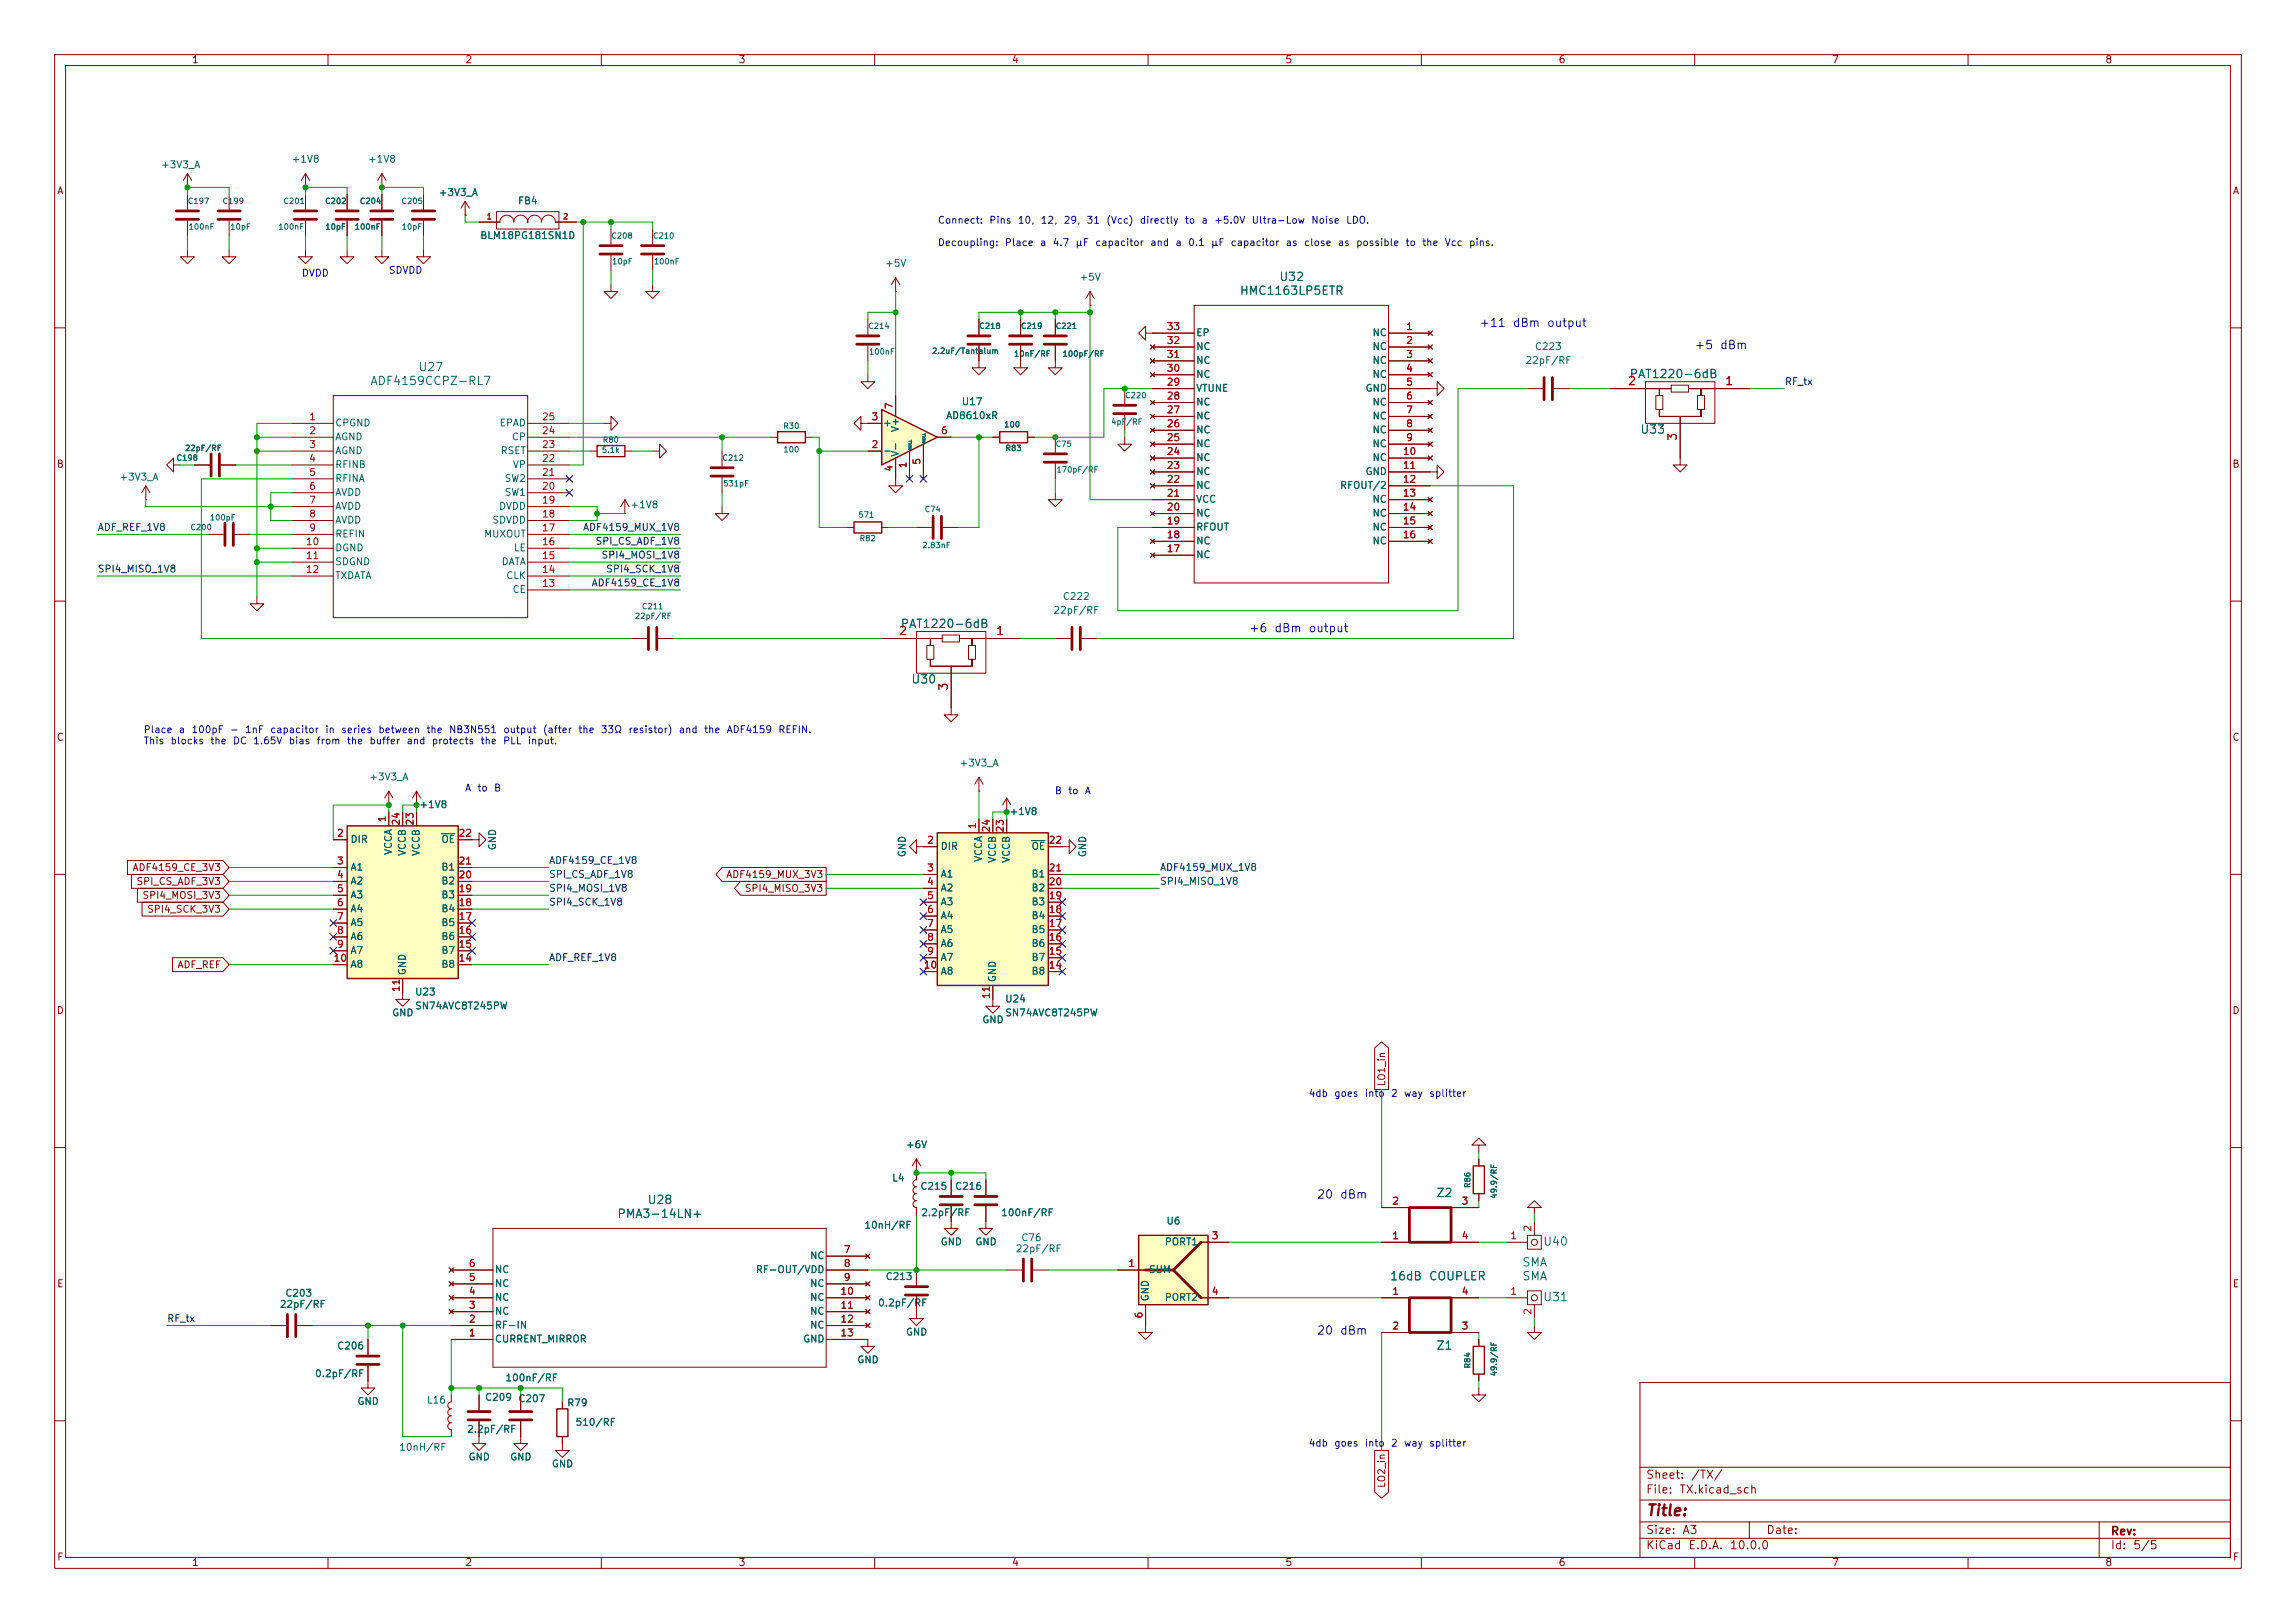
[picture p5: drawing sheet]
<svg xmlns="http://www.w3.org/2000/svg" width="420mm" height="297mm" viewBox="0 0 420 297" stroke-linecap="round" stroke-linejoin="round" font-family="sans-serif">
<defs><g id="words">
<text font-size="2" fill="#840000" x="301" y="277.9">Title:</text>
<g font-size="1.5" fill="#006464">
<text x="233.9" y="51.8">U32</text>
<text x="226.7" y="54.3">HMC1163LP5ETR</text>
<text x="67.6" y="70.8">ADF4159CCPZ-RL7</text>
<text x="76.4" y="68.3">U27</text>
<text x="298" y="69.6">PAT1220-6dB</text>
<text x="299.9" y="79.7">U33</text>
<text x="164.6" y="115.3">PAT1220-6dB</text>
<text x="166.6" y="125.5">U30</text>
<text x="118.3" y="220.7">U28</text>
<text x="262.6" y="219.4">Z2</text>
<text x="112.8" y="223.2">PMA3-14LN+</text>
<text x="278.3" y="232.1">SMA</text>
<text x="282.2" y="228.3">U40</text>
<text x="254.1" y="234.7">16dB</text>
<text x="261.3" y="234.7">COUPLER</text>
<text x="278.3" y="234.7">SMA</text>
<text x="282.2" y="238.5">U31</text>
<text x="262.6" y="247.4">Z1</text>
</g>
<g font-size="1.5" fill="#0000c2">
<text x="270.5" y="60.2">+11</text>
<text x="276.6" y="60.2">dBm</text>
<text x="282.9" y="60.2">output</text>
<text x="309.9" y="64.3">+5</text>
<text x="314.5" y="64.3">dBm</text>
<text x="228.3" y="116.1">+6</text>
<text x="233" y="116.1">dBm</text>
<text x="239.2" y="116.1">output</text>
<text x="240.8" y="219.7">20</text>
<text x="245" y="219.7">dBm</text>
<text x="240.8" y="244.6">20</text>
<text x="245" y="244.6">dBm</text>
</g>
<g font-size="1.5" fill="#a90000">
<text x="297.6" y="70.9">2</text>
<text x="315.4" y="70.9">1</text>
<text x="307.1" y="80.8" transform="rotate(-90 307.1 80.8)">3</text>
<text x="164.3" y="116.6">2</text>
<text x="182.1" y="116.6">1</text>
<text x="173.7" y="126.5" transform="rotate(-90 173.7 126.5)">3</text>
</g>
<g font-size="1.5" fill="#840000">
<text x="301" y="273.7">File:</text>
<text x="301" y="271">Sheet:</text>
<text x="307.1" y="273.7">TX.kicad_sch</text>
<text x="309.2" y="271">/TX/</text>
<text x="301" y="281.1">Size:</text>
<text x="307.6" y="281.1">A3</text>
<text x="323" y="281.1">Date:</text>
<text x="386" y="281.3">Rev:</text>
<text x="301" y="283.9">KiCad</text>
<text x="308.7" y="283.9">E.D.A.</text>
<text x="316.3" y="283.9">10.0.0</text>
<text x="386" y="283.9">Id:</text>
<text x="390.1" y="283.9">5/5</text>
</g>
<g font-size="1.3" fill="#840000">
<text x="35" y="11.9">1</text>
<text x="85" y="11.9">2</text>
<text x="135" y="11.9">3</text>
<text x="185" y="11.9">4</text>
<text x="235" y="11.9">5</text>
<text x="285" y="11.9">6</text>
<text x="335" y="11.9">7</text>
<text x="385" y="11.9">8</text>
<text x="10.3" y="35.9">A</text>
<text x="408.3" y="35.9">A</text>
<text x="10.3" y="85.9">B</text>
<text x="408.2" y="85.9">B</text>
<text x="10.3" y="135.9">C</text>
<text x="408.2" y="135.9">C</text>
<text x="24.1" y="159.7">ADF4159_CE_3V3</text>
<text x="132.7" y="161">ADF4159_MUX_3V3</text>
<text x="24.9" y="162.2">SPI_CS_ADF_3V3</text>
<text x="25.9" y="164.8">SPI4_MOSI_3V3</text>
<text x="26.8" y="167.3">SPI4_SCK_3V3</text>
<text x="136.1" y="163.5">SPI4_MISO_3V3</text>
<text x="32.4" y="177.5">ADF_REF</text>
<text x="10.3" y="185.9">D</text>
<text x="408.2" y="185.9">D</text>
<text x="253.7" y="198.9" transform="rotate(-90 253.7 198.9)">LO1_in</text>
<text x="10.3" y="235.9">E</text>
<text x="408.3" y="235.9">E</text>
<text x="253.7" y="272.4" transform="rotate(-90 253.7 272.4)">LO2_in</text>
<text x="10.3" y="285.9">F</text>
<text x="35" y="286.9">1</text>
<text x="85" y="286.9">2</text>
<text x="135" y="286.9">3</text>
<text x="185" y="286.9">4</text>
<text x="235" y="286.9">5</text>
<text x="285" y="286.9">6</text>
<text x="335" y="286.9">7</text>
<text x="385" y="286.9">8</text>
<text x="408.3" y="285.9">F</text>
</g>
<g font-size="1.3" fill="#006464">
<text x="29.4" y="31.1">+3V3_A</text>
<text x="53.2" y="30.1">+1V8</text>
<text x="67.2" y="30.1">+1V8</text>
<text x="80.2" y="36.2">+3V3_A</text>
<text x="94.6" y="37.7">FB4</text>
<text x="87.7" y="44">BLM18PG181SN1D</text>
<text x="161.8" y="49.1">+5V</text>
<text x="197.4" y="51.7">+5V</text>
<text x="218.7" y="64.4">NC</text>
<text x="218.7" y="61.8">EP</text>
<text x="250.9" y="61.8">NC</text>
<text x="250.9" y="64.4">NC</text>
<text x="280.7" y="64.4">C223</text>
<text x="218.7" y="72">VTUNE</text>
<text x="218.7" y="69.4">NC</text>
<text x="218.7" y="66.9">NC</text>
<text x="249.7" y="72">GND</text>
<text x="250.9" y="66.9">NC</text>
<text x="250.9" y="69.4">NC</text>
<text x="278.9" y="66.9">22pF/RF</text>
<text x="173" y="77">AD8610xR</text>
<text x="175.8" y="74.5">U17</text>
<text x="218.7" y="77.1">NC</text>
<text x="218.7" y="74.5">NC</text>
<text x="250.9" y="74.5">NC</text>
<text x="250.9" y="77.1">NC</text>
<text x="61.2" y="78.3">CPGND</text>
<text x="61.2" y="80.9">AGND</text>
<text x="61.2" y="83.4">AGND</text>
<text x="91.3" y="78.3">EPAD</text>
<text x="91.5" y="83.4">RSET</text>
<text x="93.5" y="80.9">CP</text>
<text x="161.4" y="83.4">-</text>
<text x="161.4" y="78.3">+</text>
<text x="164.7" y="83.7" transform="rotate(-90 164.7 83.7)">V-</text>
<text x="164.7" y="79.2" transform="rotate(-90 164.7 79.2)">V+</text>
<text x="218.7" y="82.1">NC</text>
<text x="218.7" y="79.6">NC</text>
<text x="250.9" y="79.6">NC</text>
<text x="250.9" y="82.1">NC</text>
<text x="21.7" y="88.2">+3V3_A</text>
<text x="61.2" y="86">RFINB</text>
<text x="61.2" y="88.5">RFINA</text>
<text x="92.2" y="88.5">SW2</text>
<text x="93.7" y="86">VP</text>
<text x="218.7" y="89.8">NC</text>
<text x="218.7" y="87.2">NC</text>
<text x="218.7" y="84.7">NC</text>
<text x="245" y="89.8">RFOUT/2</text>
<text x="249.7" y="87.2">GND</text>
<text x="250.9" y="84.7">NC</text>
<text x="61.2" y="91">AVDD</text>
<text x="61.2" y="93.6">AVDD</text>
<text x="91.2" y="93.6">DVDD</text>
<text x="92.2" y="91">SW1</text>
<text x="115.2" y="93.3">+1V8</text>
<text x="218.7" y="94.8">NC</text>
<text x="218.7" y="92.3">VCC</text>
<text x="250.9" y="92.3">NC</text>
<text x="250.9" y="94.8">NC</text>
<text x="61.2" y="96.1">AVDD</text>
<text x="61.2" y="98.7">REFIN</text>
<text x="61.2" y="101.2">DGND</text>
<text x="88.4" y="98.7">MUXOUT</text>
<text x="90" y="96.1">SDVDD</text>
<text x="93.9" y="101.2">LE</text>
<text x="218.7" y="99.9">NC</text>
<text x="218.7" y="97.4">RFOUT</text>
<text x="250.9" y="97.4">NC</text>
<text x="250.9" y="99.9">NC</text>
<text x="61.2" y="103.7">SDGND</text>
<text x="61.2" y="106.3">TXDATA</text>
<text x="91.6" y="103.7">DATA</text>
<text x="92.5" y="106.3">CLK</text>
<text x="218.7" y="102.5">NC</text>
<text x="93.6" y="108.8">CE</text>
<text x="192.6" y="112.6">22pF/RF</text>
<text x="194.3" y="110.1">C222</text>
<text x="67.5" y="143.1">+3V3_A</text>
<text x="175.4" y="140.6">+3V3_A</text>
<text x="76.6" y="148.2">+1V8</text>
<text x="184.6" y="149.5">+1V8</text>
<text x="64" y="154.5">DIR</text>
<text x="80.6" y="154.5">OE</text>
<text x="91" y="155.7" transform="rotate(-90 91 155.7)">GND</text>
<text x="172" y="155.8">DIR</text>
<text x="188.6" y="155.8">OE</text>
<text x="64" y="159.6">A1</text>
<text x="72" y="156.6" transform="rotate(-90 72 156.6)">VCCA</text>
<text x="74.5" y="156.7" transform="rotate(-90 74.5 156.7)">VCCB</text>
<text x="77.1" y="156.7" transform="rotate(-90 77.1 156.7)">VCCB</text>
<text x="80.6" y="159.6">B1</text>
<text x="166" y="157" transform="rotate(-90 166 157)">GND</text>
<text x="172" y="160.9">A1</text>
<text x="179.9" y="157.8" transform="rotate(-90 179.9 157.8)">VCCA</text>
<text x="182.5" y="158" transform="rotate(-90 182.5 158)">VCCB</text>
<text x="185" y="158" transform="rotate(-90 185 158)">VCCB</text>
<text x="188.6" y="160.9">B1</text>
<text x="199" y="157" transform="rotate(-90 199 157)">GND</text>
<text x="64" y="162.2">A2</text>
<text x="64" y="164.7">A3</text>
<text x="64" y="167.2">A4</text>
<text x="80.6" y="167.2">B4</text>
<text x="80.6" y="164.7">B3</text>
<text x="80.6" y="162.2">B2</text>
<text x="172" y="163.4">A2</text>
<text x="172" y="166">A3</text>
<text x="188.6" y="166">B3</text>
<text x="188.6" y="163.4">B2</text>
<text x="64" y="169.8">A5</text>
<text x="64" y="172.3">A6</text>
<text x="80.6" y="172.3">B6</text>
<text x="80.6" y="169.8">B5</text>
<text x="172" y="168.5">A4</text>
<text x="172" y="171">A5</text>
<text x="172" y="173.6">A6</text>
<text x="188.6" y="173.6">B6</text>
<text x="188.6" y="171">B5</text>
<text x="188.6" y="168.5">B4</text>
<text x="64" y="174.9">A7</text>
<text x="64" y="177.4">A8</text>
<text x="74.5" y="178.6" transform="rotate(-90 74.5 178.6)">GND</text>
<text x="80.6" y="177.4">B8</text>
<text x="80.6" y="174.9">B7</text>
<text x="172" y="176.1">A7</text>
<text x="172" y="178.7">A8</text>
<text x="182.5" y="179.8" transform="rotate(-90 182.5 179.8)">GND</text>
<text x="188.6" y="178.7">B8</text>
<text x="188.6" y="176.1">B7</text>
<text x="75.8" y="182.5">U23</text>
<text x="75.8" y="185">SN74AVC8T245PW</text>
<text x="183.8" y="183.7">U24</text>
<text x="71.6" y="186.3">GND</text>
<text x="179.6" y="187.6">GND</text>
<text x="183.8" y="186.3">SN74AVC8T245PW</text>
<text x="165.6" y="210.4">+6V</text>
<text x="163.1" y="216.5">L4</text>
<text x="168.2" y="218">C215</text>
<text x="174.6" y="218">C216</text>
<text x="158" y="225.1">10nH/RF</text>
<text x="168.4" y="222.9">2.2pF/RF</text>
<text x="183" y="222.9">100nF/RF</text>
<text x="186.7" y="227.4">C76</text>
<text x="213.3" y="224.4">U6</text>
<text x="90.4" y="233.3">NC</text>
<text x="138.2" y="233.3">RF-OUT/VDD</text>
<text x="148.1" y="230.7">NC</text>
<text x="172" y="228.2">GND</text>
<text x="178.3" y="228.2">GND</text>
<text x="185.7" y="229.5">22pF/RF</text>
<text x="210.1" y="233.3">SUM</text>
<text x="213" y="228.2">PORT1</text>
<text x="51.1" y="239.6">22pF/RF</text>
<text x="52.1" y="237.6">C203</text>
<text x="90.4" y="238.4">NC</text>
<text x="90.4" y="235.8">NC</text>
<text x="148.1" y="235.8">NC</text>
<text x="148.1" y="238.4">NC</text>
<text x="160.5" y="239.4">0.2pF/RF</text>
<text x="161.9" y="234.5">C213</text>
<text x="210.4" y="238.3" transform="rotate(-90 210.4 238.3)">GND</text>
<text x="213" y="238.4">PORT2</text>
<text x="90.4" y="246">CURRENT_MIRROR</text>
<text x="90.4" y="243.4">RF-IN</text>
<text x="90.4" y="240.9">NC</text>
<text x="146.8" y="246">GND</text>
<text x="148.1" y="240.9">NC</text>
<text x="148.1" y="243.4">NC</text>
<text x="165.6" y="244.7">GND</text>
<text x="61.6" y="247.2">C206</text>
<text x="156.7" y="249.8">GND</text>
<text x="57.5" y="252.3">0.2pF/RF</text>
<text x="65.3" y="257.4">GND</text>
<text x="78" y="257.1">L16</text>
<text x="88.6" y="256.6">C209</text>
<text x="92.3" y="253.1">100nF/RF</text>
<text x="94.7" y="256.9">C207</text>
<text x="103.6" y="257.7">R79</text>
<text x="85.3" y="262.5">2.2pF/RF</text>
<text x="105.2" y="261.2">510/RF</text>
<text x="72.9" y="265.8">10nH/RF</text>
<text x="85.6" y="267.6">GND</text>
<text x="93.2" y="267.6">GND</text>
<text x="100.8" y="268.8">GND</text>
</g>
<g font-size="1.3" fill="#0000c2">
<text x="171.4" y="41.2">Connect:</text>
<text x="180.8" y="41.2">Pins</text>
<text x="186.1" y="41.2">10,</text>
<text x="190.3" y="41.2">12,</text>
<text x="194.5" y="41.2">29,</text>
<text x="198.7" y="41.2">31</text>
<text x="202.2" y="41.2">(Vcc)</text>
<text x="208.4" y="41.2">directly</text>
<text x="216.6" y="41.2">to</text>
<text x="219.7" y="41.2">a</text>
<text x="222" y="41.2">+5.0V</text>
<text x="228.8" y="41.2">Ultra-Low</text>
<text x="239.7" y="41.2">Noise</text>
<text x="246.1" y="41.2">LDO.</text>
<text x="171.4" y="45.3">Decoupling:</text>
<text x="183.7" y="45.3">Place</text>
<text x="190.1" y="45.3">a</text>
<text x="192.4" y="45.3">4.7</text>
<text x="196.6" y="45.3">µF</text>
<text x="200.2" y="45.3">capacitor</text>
<text x="210.3" y="45.3">and</text>
<text x="214.9" y="45.3">a</text>
<text x="217.2" y="45.3">0.1</text>
<text x="221.4" y="45.3">µF</text>
<text x="225" y="45.3">capacitor</text>
<text x="235.1" y="45.3">as</text>
<text x="238.4" y="45.3">close</text>
<text x="244.6" y="45.3">as</text>
<text x="248" y="45.3">possible</text>
<text x="257" y="45.3">to</text>
<text x="260" y="45.3">the</text>
<text x="264.2" y="45.3">Vcc</text>
<text x="268.6" y="45.3">pins.</text>
<text x="55.1" y="50.9">DVDD</text>
<text x="71" y="50.4">SDVDD</text>
<text x="26.2" y="134.5">Place</text>
<text x="26.2" y="136.5">This</text>
<text x="31.1" y="136.5">blocks</text>
<text x="32.6" y="134.5">a</text>
<text x="34.9" y="134.5">100pF</text>
<text x="38.4" y="136.5">the</text>
<text x="42" y="134.5">-</text>
<text x="42.5" y="136.5">DC</text>
<text x="44.7" y="134.5">1nF</text>
<text x="46.2" y="136.5">1.65V</text>
<text x="49.3" y="134.5">capacitor</text>
<text x="52.7" y="136.5">bias</text>
<text x="57.8" y="136.5">from</text>
<text x="59.4" y="134.5">in</text>
<text x="62.3" y="134.5">series</text>
<text x="63.3" y="136.5">the</text>
<text x="67.5" y="136.5">buffer</text>
<text x="69.1" y="134.5">between</text>
<text x="74.3" y="136.5">and</text>
<text x="77.9" y="134.5">the</text>
<text x="78.9" y="136.5">protects</text>
<text x="82" y="134.5">NB3N551</text>
<text x="87.8" y="136.5">the</text>
<text x="91.9" y="136.5">PLL</text>
<text x="92" y="134.5">output</text>
<text x="96.4" y="136.5">input.</text>
<text x="99.2" y="134.5">(after</text>
<text x="105.7" y="134.5">the</text>
<text x="109.8" y="134.5">33Ω</text>
<text x="114.8" y="134.5">resistor)</text>
<text x="124.1" y="134.5">and</text>
<text x="128.7" y="134.5">the</text>
<text x="132.8" y="134.5">ADF4159</text>
<text x="142.3" y="134.5">REFIN.</text>
<text x="85" y="145.1">A</text>
<text x="87.2" y="145.1">to</text>
<text x="90.3" y="145.1">B</text>
<text x="192.8" y="145.6">B</text>
<text x="195.3" y="145.6">to</text>
<text x="198.3" y="145.6">A</text>
<text x="239.3" y="201">4db</text>
<text x="243.9" y="201">goes</text>
<text x="249.5" y="201">into</text>
<text x="254.3" y="201">2</text>
<text x="256.7" y="201">way</text>
<text x="261.3" y="201">splitter</text>
<text x="239.3" y="265">4db</text>
<text x="243.9" y="265">goes</text>
<text x="249.5" y="265">into</text>
<text x="254.3" y="265">2</text>
<text x="256.7" y="265">way</text>
<text x="261.3" y="265">splitter</text>
</g>
<g font-size="1.3" fill="#a90000">
<text x="213.3" y="65.8">31</text>
<text x="213.3" y="63.2">32</text>
<text x="213.3" y="60.7">33</text>
<text x="257.1" y="60.7">1</text>
<text x="257.1" y="63.2">2</text>
<text x="257.1" y="65.8">3</text>
<text x="213.3" y="70.9">29</text>
<text x="213.3" y="68.3">30</text>
<text x="257.1" y="68.3">4</text>
<text x="257.1" y="70.9">5</text>
<text x="56.4" y="77.2">1</text>
<text x="99" y="77.2">25</text>
<text x="159.3" y="77.2">3</text>
<text x="163.6" y="75" transform="rotate(-90 163.6 75)">7</text>
<text x="213.3" y="75.9">27</text>
<text x="213.3" y="73.4">28</text>
<text x="257.1" y="73.4">6</text>
<text x="257.1" y="75.9">7</text>
<text x="56.4" y="79.8">2</text>
<text x="56.4" y="82.3">3</text>
<text x="99" y="82.3">23</text>
<text x="99" y="79.8">24</text>
<text x="159.3" y="82.3">2</text>
<text x="172" y="79.8">6</text>
<text x="213.3" y="83.6">24</text>
<text x="213.3" y="81">25</text>
<text x="213.3" y="78.5">26</text>
<text x="256.5" y="83.6">10</text>
<text x="257.1" y="78.5">8</text>
<text x="257.1" y="81">9</text>
<text x="56.4" y="84.8">4</text>
<text x="56.4" y="87.4">5</text>
<text x="56.4" y="89.9">6</text>
<text x="99" y="89.9">20</text>
<text x="99" y="87.4">21</text>
<text x="99" y="84.8">22</text>
<text x="163.6" y="86.4" transform="rotate(-90 163.6 86.4)">4</text>
<text x="166.1" y="85.8" transform="rotate(-90 166.1 85.8)">1</text>
<text x="168.7" y="85.2" transform="rotate(-90 168.7 85.2)">5</text>
<text x="213.3" y="88.6">22</text>
<text x="213.3" y="86.1">23</text>
<text x="256.5" y="86.1">11</text>
<text x="256.5" y="88.6">12</text>
<text x="56.4" y="92.5">7</text>
<text x="56.4" y="95">8</text>
<text x="99" y="95">18</text>
<text x="99" y="92.5">19</text>
<text x="213.3" y="93.7">20</text>
<text x="213.3" y="91.2">21</text>
<text x="256.5" y="91.2">13</text>
<text x="256.5" y="93.7">14</text>
<text x="55.8" y="100.1">10</text>
<text x="56.4" y="97.5">9</text>
<text x="99" y="100.1">16</text>
<text x="99" y="97.5">17</text>
<text x="213.3" y="101.3">17</text>
<text x="213.3" y="98.8">18</text>
<text x="213.3" y="96.3">19</text>
<text x="256.5" y="96.3">15</text>
<text x="256.5" y="98.8">16</text>
<text x="55.8" y="102.6">11</text>
<text x="55.8" y="105.2">12</text>
<text x="99" y="107.7">13</text>
<text x="99" y="105.2">14</text>
<text x="99" y="102.6">15</text>
<text x="61.5" y="153.4">2</text>
<text x="70.9" y="150.6" transform="rotate(-90 70.9 150.6)">1</text>
<text x="73.4" y="151.2" transform="rotate(-90 73.4 151.2)">24</text>
<text x="75.9" y="151.2" transform="rotate(-90 75.9 151.2)">23</text>
<text x="83.8" y="153.4">22</text>
<text x="169.5" y="154.7">2</text>
<text x="178.8" y="151.8" transform="rotate(-90 178.8 151.8)">1</text>
<text x="181.4" y="152.4" transform="rotate(-90 181.4 152.4)">24</text>
<text x="183.9" y="152.4" transform="rotate(-90 183.9 152.4)">23</text>
<text x="191.7" y="154.7">22</text>
<text x="61.5" y="158.5">3</text>
<text x="61.5" y="161">4</text>
<text x="83.8" y="161">20</text>
<text x="83.8" y="158.5">21</text>
<text x="169.5" y="159.8">3</text>
<text x="191.7" y="159.8">21</text>
<text x="61.5" y="163.6">5</text>
<text x="61.5" y="166.1">6</text>
<text x="83.8" y="166.1">18</text>
<text x="83.8" y="163.6">19</text>
<text x="169.5" y="162.3">4</text>
<text x="169.5" y="164.8">5</text>
<text x="169.5" y="167.4">6</text>
<text x="191.7" y="167.4">18</text>
<text x="191.7" y="164.8">19</text>
<text x="191.7" y="162.3">20</text>
<text x="61.5" y="168.7">7</text>
<text x="61.5" y="171.2">8</text>
<text x="61.5" y="173.7">9</text>
<text x="83.8" y="173.7">15</text>
<text x="83.8" y="171.2">16</text>
<text x="83.8" y="168.7">17</text>
<text x="169.5" y="169.9">7</text>
<text x="169.5" y="172.5">8</text>
<text x="191.7" y="172.5">16</text>
<text x="191.7" y="169.9">17</text>
<text x="60.9" y="176.3">10</text>
<text x="83.8" y="176.3">14</text>
<text x="168.9" y="177.5">10</text>
<text x="169.5" y="175">9</text>
<text x="191.7" y="177.5">14</text>
<text x="191.7" y="175">15</text>
<text x="73.4" y="181.7" transform="rotate(-90 73.4 181.7)">11</text>
<text x="181.4" y="182.9" transform="rotate(-90 181.4 182.9)">11</text>
<text x="254.6" y="220.7">2</text>
<text x="267.3" y="220.7">3</text>
<text x="221.5" y="227.1">3</text>
<text x="254.6" y="227.1">1</text>
<text x="267.3" y="227.1">4</text>
<text x="276.2" y="227.1">1</text>
<text x="280.4" y="225.5" transform="rotate(-90 280.4 225.5)">2</text>
<text x="85.7" y="232.2">6</text>
<text x="154.2" y="229.6">7</text>
<text x="154.2" y="232.2">8</text>
<text x="206.3" y="232.2">1</text>
<text x="85.7" y="239.8">3</text>
<text x="85.7" y="237.2">4</text>
<text x="85.7" y="234.7">5</text>
<text x="153.6" y="237.2">10</text>
<text x="153.6" y="239.8">11</text>
<text x="154.2" y="234.7">9</text>
<text x="221.5" y="237.2">4</text>
<text x="254.6" y="237.2">1</text>
<text x="267.3" y="237.2">4</text>
<text x="276.2" y="237.2">1</text>
<text x="85.7" y="244.9">1</text>
<text x="85.7" y="242.3">2</text>
<text x="153.6" y="242.3">12</text>
<text x="153.6" y="244.9">13</text>
<text x="209.3" y="241.4" transform="rotate(-90 209.3 241.4)">6</text>
<text x="254.6" y="243.6">2</text>
<text x="267.3" y="243.6">3</text>
<text x="280.4" y="240.7" transform="rotate(-90 280.4 240.7)">2</text>
</g>
<g font-size="1.3" fill="#0f0f0f">
<text x="326.4" y="70.8">RF_tx</text>
<text x="17.8" y="97.4">ADF_REF_1V8</text>
<text x="106.5" y="97.4">ADF4159_MUX_1V8</text>
<text x="108.8" y="100">SPI_CS_ADF_1V8</text>
<text x="17.8" y="105.1">SPI4_MISO_1V8</text>
<text x="108.1" y="107.6">ADF4159_CE_1V8</text>
<text x="109.9" y="102.5">SPI4_MOSI_1V8</text>
<text x="110.8" y="105.1">SPI4_SCK_1V8</text>
<text x="100.3" y="158.4">ADF4159_CE_1V8</text>
<text x="100.3" y="160.9">SPI_CS_ADF_1V8</text>
<text x="212.1" y="159.7">ADF4159_MUX_1V8</text>
<text x="100.3" y="163.5">SPI4_MOSI_1V8</text>
<text x="100.3" y="166">SPI4_SCK_1V8</text>
<text x="212.1" y="162.2">SPI4_MISO_1V8</text>
<text x="100.3" y="176.2">ADF_REF_1V8</text>
<text x="30.5" y="242.2">RF_tx</text>
</g>
<g font-size="1" fill="#006464">
<text x="34.3" y="37.6">C197</text>
<text x="40.6" y="37.6">C199</text>
<text x="51.7" y="37.6">C201</text>
<text x="59.4" y="37.6">C202</text>
<text x="65.7" y="37.6">C204</text>
<text x="73.3" y="37.6">C205</text>
<text x="34.4" y="42.3">100nF</text>
<text x="42" y="42.3">10pF</text>
<text x="50.8" y="42.3">100nF</text>
<text x="59.4" y="42.3">10pF</text>
<text x="64.8" y="42.3">100nF</text>
<text x="73.4" y="42.3">10pF</text>
<text x="111.7" y="43.9">C208</text>
<text x="119.3" y="43.9">C210</text>
<text x="111.9" y="48.6">10pF</text>
<text x="119.5" y="48.6">100nF</text>
<text x="158.7" y="60.4">C214</text>
<text x="158.9" y="65.1">100nF</text>
<text x="170.4" y="65">2.2uF/Tantalum</text>
<text x="179" y="60.4">C218</text>
<text x="185.4" y="65.5">10nF/RF</text>
<text x="186.7" y="60.4">C219</text>
<text x="193" y="60.4">C221</text>
<text x="194.3" y="65.5">100pF/RF</text>
<text x="203.2" y="78">4pF/RF</text>
<text x="205.7" y="73.1">C220</text>
<text x="33.7" y="82.8">22pF/RF</text>
<text x="110" y="83.1">5.1k</text>
<text x="110.2" y="81.3">R80</text>
<text x="143.2" y="78.7">R30</text>
<text x="143.2" y="83">100</text>
<text x="183.6" y="78.5">100</text>
<text x="183.8" y="82.8">R83</text>
<text x="193" y="82">C75</text>
<text x="32.2" y="84.6">C198</text>
<text x="132" y="84.6">C212</text>
<text x="132.2" y="89.3">531pF</text>
<text x="193.2" y="86.7">170pF/RF</text>
<text x="38.3" y="95.5">100pF</text>
<text x="156.9" y="95">571</text>
<text x="169" y="94">C74</text>
<text x="34.7" y="97.3">C200</text>
<text x="157.1" y="99.3">R82</text>
<text x="168.6" y="100.6">2.83nF</text>
<text x="116" y="113.5">22pF/RF</text>
<text x="117.3" y="111.7">C211</text>
<text x="269.2" y="217.5" transform="rotate(-90 269.2 217.5)">R86</text>
<text x="274" y="219.4" transform="rotate(-90 274 219.4)">49.9/RF</text>
<text x="269.2" y="250.5" transform="rotate(-90 269.2 250.5)">R84</text>
<text x="274" y="252" transform="rotate(-90 274 252)">49.9/RF</text>
</g>
<g font-size="1" fill="#a90000">
<text x="88.9" y="40.4">1</text>
<text x="102.9" y="40.4">2</text>
</g>
<g font-size=".5" fill="#006464">
<text x="166.9" y="82.4" transform="rotate(-90 166.9 82.4)">NULL</text>
<text x="169.4" y="81.2" transform="rotate(-90 169.4 81.2)">NULL</text>
</g>
</g></defs>
<g fill="none" stroke="#840000" stroke-width=".18">
<path d="M10 10h400v277h-400zM12 12h396v273h-396zM60 10v2M110 10v2M160 10v2M210 10v2M260 10v2M310 10v2M360 10v2M10 60h2M408 60h2M26.7 91.4h.1"/>
<path d="M26.7 88.9l-.8 1.3M26.7 88.9l.7 1.3M26.7 88.9v2.5M38.1 97.8h2.8M42.9 97.8h2.8M10 110h2M47 109.2v1.3h1.3l-1.3 1.3-1.3-1.3h1.3M408 110h2M10 160h2M408 160h2M73.7 181.6v1.3h-1.3l1.3 1.3 1.2-1.3h-1.2M10 210h2"/>
<path d="M408 210h2M167.6 232.4v2.8M167.6 237.2v2.8M49.5 242.6h2.8M54.4 242.6h2.7M87.6 255.3v2.8M300 253h108v32h-108zM10 260h2M87.6 260.1v4.1h-1.2l1.2 1.2 1.3-1.2h-1.3M300 278.5h108M300 274.5h108M300 268.5h108"/>
<path d="M320 278.5v3M384 278.5v6.5M408 260h2M60 285v2M110 285v2M160 285v2M210 285v2M260 285v2M300 281.5h108M310 285v2M360 285v2"/>
</g>
<path d="M41.1 95.8v4M42.7 95.8v4M165.6 235.5h4.1M165.6 237h4.1M52.6 240.5v4.1M54.1 240.5v4.1M85.6 258.3h4.1M85.6 259.8h4.1" fill="none" stroke="#840000" stroke-width=".51"/>
<path d="M63.5 151.1h20.3v28h-20.3z" fill="#ffffc2"/>
<path d="M63.5 151.1h20.3v28h-20.3z" fill="none" stroke="#840000" stroke-width=".25"/>
<g fill="none" stroke="#840000" stroke-width=".18">
<path d="M115.6 116.8h2.8M120.4 116.8h2.8M61 153.7h2.5M61 158.8h2.5M71.1 148.6v2.5M73.7 148.6v2.5M76.2 148.6v2.5M83.8 153.7h2.6M83.8 158.8h2.6M61 161.3h2.5M61 163.8h2.5M61 166.4h2.5"/>
<path d="M61 168.9h2.5M61 171.5h2.5M61 174h2.5M61 176.5h2.5M73.7 179.1v2.5M83.8 161.3h2.6M83.8 163.8h2.6M83.8 166.4h2.6M83.8 168.9h2.6M83.8 171.5h2.6M83.8 174h2.6M83.8 176.5h2.6"/>
<path d="M180.3 215.9v2.8M82.2 239.6l.7 .8M82.2 237.1l.7 .8M82.2 234.6l.7 .7M82.2 232l.7 .8M82.5 237.5h7.7M82.5 234.9h7.7M82.5 232.4h7.7M82.9 239.6l-.7 .8M82.9 237.1l-.7 .8M82.9 234.6l-.7 .7M82.9 232l-.7 .8"/>
<path d="M90.2 224.8h60.9v25.4h-60.9zM151.1 237.5h7.6M151.1 234.9h7.6M151.1 232.4h7.6M151.1 229.9h7.6M158.4 229.5l.7 .8M158.4 234.6l.7 .7M158.4 237.1l.7 .8M158.4 239.6l.7 .8M159.1 229.5l-.7 .8M159.1 234.6l-.7 .7M159.1 237.1l-.7 .8"/>
<path d="M159.1 239.6l-.7 .8M180.3 220.7v2.8M82.5 245.1h7.7M82.5 242.6h7.7M82.5 240h7.7M151.1 245.1h7.6M151.1 242.6h7.6M151.1 240h7.6M158.4 242.2l.7 .8M159.1 242.2l-.7 .8M167.6 240v1.3h-1.2l1.2 1.3 1.3-1.3h-1.3"/>
</g>
<path d="M80.8 152.6h2.4" fill="none" stroke="#006464" stroke-width=".18"/>
<path d="M118.6 114.8v4.1M120.1 114.8v4.1M178.3 218.9h4.1M178.3 220.5h4.1" fill="none" stroke="#840000" stroke-width=".51"/>
<path d="M208.3 226.1h12.7v12.7h-12.7z" fill="#ffffc2"/>
<path d="M182.9 79h5.1v2h-5.1zM208.3 226.1h12.7v12.7h-12.7zM101.9 257.8h2v5.1h-2z" fill="none" stroke="#840000" stroke-width=".25"/>
<g fill="none" stroke="#840000" stroke-width=".51">
<path d="M32.3 38.6h4M39.9 38.6h4M32.3 40.1h4M39.9 40.1h4M177 61.5h4.1M177 63h4.1M184.7 61.5h4M184.7 63h4M191 61.5h4.1M191 63h4.1M38.6 83.1v4M40.1 83.1v4"/>
<path d="M170.7 94.5v4.1M172.2 94.5v4.1M191 83.1h4.1M191 84.6h4.1M196.1 114.8v4.1M197.6 114.8v4.1M187.2 230.4v4M188.7 230.4v4M214.6 232.4l5.1 5.1M219.7 227.3l-5.1 5.1h-5.1M65.3 248.2h4M65.3 249.7h4"/>
<path d="M93.2 258.3h4.1M93.2 259.8h4.1"/>
</g>
<g fill="none" stroke="#840000" stroke-width=".18">
<path d="M34.3 34.3h.1M34.3 31.8v2.5M34.3 35.6v2.8M34.3 31.8l-.8 1.2M34.3 31.8l.8 1.2M41.9 35.6v2.8M55.9 34.3h.1M55.9 31.8l-.8 1.2M55.9 31.8l.7 1.2M55.9 31.8v2.5M34.3 45.7v1.3h1.3l-1.3 1.3-1.3-1.3h1.3M34.3 40.4v2.8"/>
<path d="M41.9 45.7v1.3h1.3l-1.3 1.3-1.3-1.3h1.3M41.9 40.4v2.8M69.8 45.7v1.3h-1.2l1.2 1.3 1.3-1.3h-1.3M179.1 58.4v2.8M186.7 58.4v2.8M193 58.4v2.8M179.1 63.2v4.1h1.2l-1.2 1.3-1.3-1.3h1.3M186.7 63.2v4.1h1.3l-1.3 1.3-1.3-1.3h1.3M193 63.2v4.1h1.3l-1.3 1.3-1.2-1.3h1.2M35.6 85.1h2.8M40.4 85.1h2.8M167.6 96.5h2.8"/>
<path d="M172.5 96.5h2.8M181.6 80h1.3M188 80h1.2M193 90.2v1.2h1.3l-1.3 1.3-1.2-1.3h1.2M193 80v2.8M193 84.8v2.8M161.3 116.8h7.6M167.6 115.6h12.7v7.6h-12.7zM168.9 116.8h3.4zM169.5 118.1h1.3v2.6h-1.3zM170.2 116.8v1.3zM172.3 116.2h3.2v1.3h-3.2z"/>
<path d="M175.5 116.8h3.6zM177.2 118.1h1.2v2.6h-1.2zM177.8 116.8v1.3zM179.1 116.8h7.6M193 116.8h2.8M197.9 116.8h2.8M170.2 120.7v1.2zM170.2 121.9h7.6zM174 121.9v8.9h1.3l-1.3 1.3-1.3-1.3h1.3M177.8 120.7v1.2zM71.1 147.3h.1M71.1 144.8l-.7 1.3"/>
<path d="M71.1 144.8l.8 1.3M71.1 144.8v2.5M76.2 147.3h.1M76.2 144.8l-.8 1.3M76.2 144.8l.8 1.3M76.2 144.8v2.5M86.4 153.7h1.2v1.2l1.3-1.2-1.3-1.3v1.3M179.1 144.8h.1M179.1 142.2v2.6M179.1 142.2l-.8 1.3M179.1 142.2l.7 1.3M167.6 214.6v1.3a.64 .64 0 0 0-.6 .6 .64 .64 0 0 0 .6 .7 .64 .64 0 0 0-.6 .6 .64 .64 0 0 0 .6 .6 .64 .64 0 0 0-.6 .7 .64 .64 0 0 0 .6 .6"/>
<path d="M167.6 219.7a.64 .64 0 0 0-.6 .6 .64 .64 0 0 0 .6 .7v1.2M184.1 232.4h2.8M189 232.4h2.8M204.5 232.4h5M209.5 238.8v5h1.3l-1.3 1.3-1.2-1.3h1.2M219.7 227.3h5.1M219.7 237.5h5.1M280.7 221h-1.3l1.3-1.3 1.2 1.3h-1.2v1.2M67.3 249.9v4.1h-1.3l1.3 1.3 1.3-1.3h-1.3M67.3 245.1v2.8M82.5 255.3v1.2a.64 .64 0 0 0-.6 .7 .64 .64 0 0 0 .6 .6 .64 .64 0 0 0-.6 .7 .64 .64 0 0 0 .6 .6M82.5 259.1a.64 .64 0 0 0-.6 .6 .64 .64 0 0 0 .6 .7 .64 .64 0 0 0-.6 .6 .64 .64 0 0 0 .6 .6v1.3"/>
<path d="M95.2 255.3v2.8M102.9 256.5v1.3M158.7 245.1v1.3h-1.2l1.2 1.2 1.3-1.2h-1.3M95.2 260.1v4.1h-1.2l1.2 1.2 1.3-1.2h-1.3M102.9 262.9v2.5h-1.3l1.3 1.3 1.2-1.3h-1.2"/>
</g>
<path d="M161.3 74.9l10.1 5.1-10.1 5.1z" fill="#ffffc2"/>
<path d="M142.2 79h5.1v2h-5.1zM161.3 74.9l10.1 5.1-10.1 5.1z" fill="none" stroke="#840000" stroke-width=".25"/>
<g fill="none" stroke="#840000" stroke-width=".18">
<path d="M158.7 58.4v2.8M163.8 53.3h.1M163.8 50.8v2.5M163.8 50.8l-.7 1.3M163.8 50.8l.8 1.3M157.5 77.5v-1.3l-1.3 1.3 1.3 1.2v-1.2h3.8M158.7 68.6v1.3h1.3l-1.3 1.2-1.2-1.2h1.2M158.7 63.2v2.8M163.8 72.4v3.8M205.7 71.1v2.8M205.7 75.9v2.8M31.7 85.1v1.3l-1.2-1.3 1.2-1.3v1.3h1.3"/>
<path d="M132.1 92.7v1.3h1.2l-1.2 1.3-1.3-1.3h1.3M132.1 82.6v2.7M132.1 87.4v2.8M141 80h1.2M147.3 80h1.3M158.7 82.6h2.6M163.8 83.8v3.8M166.4 82.6v5M168.9 81.3v6.3M171.4 80h2.6M205.7 80v1.3h1.3l-1.3 1.3-1.2-1.3h1.2M184.1 148.6h.1"/>
<path d="M184.1 146.1l-.7 1.2M184.1 146.1l.8 1.2M184.1 146.1v2.5M194.3 154.9h1.3v1.3l1.2-1.3-1.2-1.2v1.2M181.6 182.9v1.3h-1.3l1.3 1.2 1.3-1.2h-1.3M174 215.9v2.8M174 220.7v4.1h-1.3l1.3 1.3 1.3-1.3h-1.3M180.3 223.5v1.3h-1.2l1.2 1.3 1.3-1.3h-1.3"/>
</g>
<path d="M156.7 61.5h4.1M156.7 63h4.1M203.7 74.2h4.1M203.7 75.7h4.1M130 85.6h4.1M130 87.1h4.1M172 218.9h4M172 220.5h4" fill="none" stroke="#840000" stroke-width=".51"/>
<path d="M171.4 152.4h20.4v27.9h-20.4z" fill="#ffffc2"/>
<path d="M109.2 81.5h5.1v2.1h-5.1zM156.2 95.5h5.1v2h-5.1zM171.4 152.4h20.4v27.9h-20.4zM269.5 213.4h2v5h-2zM269.5 246.4h2v5.1h-2z" fill="none" stroke="#840000" stroke-width=".25"/>
<g fill="none" stroke="#840000" stroke-width=".18">
<path d="M55.9 35.6v2.8M63.5 35.6v2.8M69.8 34.3h.1M69.8 31.8l-.7 1.2M69.8 31.8l.8 1.2M69.8 31.8v2.5M69.8 35.6v2.8M77.5 35.6v2.8M85.1 39.4h.1M85.1 36.8l-.8 1.3M85.1 36.8l.8 1.3M85.1 36.8v2.6"/>
<path d="M90.8 38.7h11.4v3.2h-11.4zM55.9 45.7v1.3h-1.3l1.3 1.3 1.2-1.3h-1.2M55.9 40.4v2.8M63.5 45.7v1.3h-1.3l1.3 1.3 1.3-1.3h-1.3M63.5 40.4v2.8M69.8 40.4v2.8M77.5 45.7v1.3h-1.3l1.3 1.3 1.2-1.3h-1.2M77.5 40.4v2.8M87.6 40.6h3.8a1.27 1.27 0 0 1 1.3-1.2 1.27 1.27 0 0 1 1.3 1.2 1.27 1.27 0 0 1 1.2-1.2 1.27 1.27 0 0 1 1.3 1.2 1.27 1.27 0 0 1 1.3-1.2 1.27 1.27 0 0 1 1.3 1.2 1.27 1.27 0 0 1 1.2-1.2 1.27 1.27 0 0 1 1.3 1.2h3.8M111.8 52.1v1.2h1.2l-1.2 1.3-1.3-1.3h1.3M111.8 41.9v2.8M111.8 46.7v2.8"/>
<path d="M119.4 52.1v1.2h1.2l-1.2 1.3-1.3-1.3h1.3M119.4 41.9v2.8M119.4 46.7v2.8M179.1 58.4v2.8M186.7 58.4v2.8M193 58.4v2.8M199.4 55.9h.1M199.4 53.3l-.8 1.3M199.4 53.3l.8 1.3M199.4 53.3v2.6M218.4 55.9h35.6v50.8h-35.6zM53.3 77.5h7.7"/>
<path d="M61 72.4h35.5v40.6h-35.5zM96.5 77.5h7.6M110.5 77.5h1.3v-1.3l1.2 1.3-1.2 1.2v-1.2M158.7 77.5h2.6M163.8 72.4v3.8M179.1 63.2v2.8M186.7 63.2v2.8M193 63.2v2.8M209.5 61v-1.3l-1.2 1.3 1.2 1.2v-1.2h8.9M210.4 78.4l.8 .7M210.4 75.8l.8 .8M210.4 73.3l.8 .7"/>
<path d="M210.4 68.2l.8 .8M210.4 65.7l.8 .7M210.4 63.1l.8 .8M210.8 71.1h7.6M210.8 63.5h7.6M210.8 66h7.6M210.8 68.6h7.6M210.8 73.7h7.6M210.8 76.2h7.6M210.8 78.7h7.6M211.2 78.4l-.8 .7M211.2 75.8l-.8 .8"/>
<path d="M211.2 73.3l-.8 .7M211.2 68.2l-.8 .8M211.2 65.7l-.8 .7M211.2 63.1l-.8 .8M254 71.1h8.9v-1.2l1.3 1.2-1.3 1.3v-1.3M254 61h7.6M254 63.5h7.6M254 66h7.6M254 68.6h7.6M254 73.7h7.6M254 76.2h7.6M254 78.7h7.6"/>
<path d="M261.2 60.6l.8 .7M261.2 63.1l.8 .8M261.2 65.7l.8 .7M261.2 68.2l.8 .8M261.2 73.3l.8 .7M261.2 75.8l.8 .8M261.2 78.4l.8 .7M262 60.6l-.8 .7M262 63.1l-.8 .8M262 65.7l-.8 .7M262 68.2l-.8 .8M262 73.3l-.8 .7"/>
<path d="M262 75.8l-.8 .8M262 78.4l-.8 .7M279.4 71.1h2.8M284.2 71.1h2.8M294.6 71.1h7.7M301 69.9h12.7v7.6h-12.7zM302.3 71.1h3.4zM302.9 72.4h1.3v2.5h-1.3zM303.5 71.1v1.3zM303.5 74.9v1.3zM303.5 76.2h7.6zM305.7 70.5h3.2v1.3h-3.2z"/>
<path d="M307.3 76.2v8.9h1.3l-1.3 1.3-1.2-1.3h1.2M308.9 71.1h3.5zM310.5 72.4h1.3v2.5h-1.3zM311.1 71.1v1.3zM311.1 74.9v1.3zM312.4 71.1h7.6M35.6 85.1h2.8M40.4 85.1h2.8M53.3 80h7.7M53.3 82.6h7.7M53.3 85.1h7.7M53.3 87.6h7.7"/>
<path d="M53.3 90.2h7.7M53.3 92.7h7.7M53.3 95.3h7.7M53.3 97.8h7.7M96.5 80h7.6M96.5 82.6h7.6M96.5 85.1h7.6M96.5 87.6h7.6M96.5 90.2h7.6M96.5 92.7h7.6M96.5 95.3h7.6M96.5 97.8h7.6"/>
<path d="M107.9 82.6h1.3M114.3 94h.1M114.3 91.4l-.8 1.3M114.3 91.4l.8 1.3M114.3 91.4v2.6M114.3 82.6h1.3M119.4 82.6h1.2v-1.3l1.3 1.3-1.3 1.2v-1.2M154.9 96.5h1.3M158.7 82.6h2.6M161.3 96.5h1.3M163.8 83.8v5.1h1.3l-1.3 1.3-1.2-1.3h1.2M166.4 82.6v5"/>
<path d="M168.9 81.3v6.3M171.4 80h2.6M181.6 80h1.3M188 80h1.2M210.4 98.7l.8 .7M210.4 93.6l.8 .8M210.4 88.5l.8 .8M210.4 86l.8 .7M210.4 83.4l.8 .8M210.4 80.9l.8 .8M210.8 96.5h7.6M210.8 81.3h7.6"/>
<path d="M210.8 83.8h7.6M210.8 86.4h7.6M210.8 88.9h7.6M210.8 91.4h7.6M210.8 94h7.6M210.8 99.1h7.6M211.2 98.7l-.8 .7M211.2 93.6l-.8 .8M211.2 88.5l-.8 .8M211.2 86l-.8 .7M211.2 83.4l-.8 .8M211.2 80.9l-.8 .8"/>
<path d="M254 86.4h8.9v-1.3l1.3 1.3-1.3 1.2v-1.2M254 96.5h7.6M254 81.3h7.6M254 83.8h7.6M254 88.9h7.6M254 91.4h7.6M254 94h7.6M254 99.1h7.6M261.2 80.9l.8 .8M261.2 83.4l.8 .8M261.2 91.1l.8 .7M261.2 93.6l.8 .8"/>
<path d="M261.2 96.1l.8 .8M261.2 98.7l.8 .7M262 80.9l-.8 .8M262 83.4l-.8 .8M262 91.1l-.8 .7M262 93.6l-.8 .8M262 96.1l-.8 .8M262 98.7l-.8 .7M53.3 100.3h7.7M53.3 102.9h7.7M53.3 105.4h7.7M96.5 100.3h7.6"/>
<path d="M96.5 102.9h7.6M96.5 105.4h7.6M96.5 108h7.6M161.3 116.8h7.6M179.1 116.8h7.6M210.4 101.2l.8 .8M210.8 101.6h7.6M211.2 101.2l-.8 .8M174 121.9v7.6M23.3 157.5h17.5l1.1 1.3-1.1 1.2h-17.5zM61 153.7h2.5M61 158.8h2.5"/>
<path d="M71.1 148.6v2.5M73.7 148.6v2.5M76.2 147.3h.1M76.2 148.6v2.5M83.8 153.7h2.6M83.8 158.8h2.6M132.1 158.7h19v2.6h-19l-1.1-1.3zM167.6 154.9v1.3l-1.2-1.3 1.2-1.2v1.2h3.8M179.1 149.9v2.5M181.6 149.9v2.5M184.1 148.6h.1M184.1 149.9v2.5"/>
<path d="M191.8 154.9h2.5M24 160h16.8l1.1 1.3-1.1 1.3h-16.8zM25.1 162.6h15.7l1.1 1.2-1.1 1.3h-15.7zM26 165.1h14.8l1.1 1.3-1.1 1.2h-14.8zM31.5 175.3h9.3l1.1 1.2-1.1 1.3h-9.3zM61 161.3h2.5M61 163.8h2.5M61 166.4h2.5M61 168.9h2.5M61 171.5h2.5M61 174h2.5M61 176.5h2.5"/>
<path d="M73.7 179.1v2.5M83.8 161.3h2.6M83.8 163.8h2.6M83.8 166.4h2.6M83.8 168.9h2.6M83.8 171.5h2.6M83.8 174h2.6M83.8 176.5h2.6M135.5 161.3h15.6v2.5h-15.6l-1.1-1.2zM168.9 160h2.5M168.9 162.6h2.5M168.9 165.1h2.5"/>
<path d="M168.9 167.6h2.5M168.9 170.2h2.5M168.9 172.7h2.5M168.9 175.3h2.5M168.9 177.8h2.5M191.8 160h2.5M191.8 162.6h2.5M191.8 165.1h2.5M191.8 167.6h2.5M191.8 170.2h2.5M191.8 172.7h2.5M191.8 175.3h2.5"/>
<path d="M191.8 177.8h2.5M181.6 180.3v2.6M251.5 191.8l1.2-1.1 1.3 1.1v7.6h-2.5zM167.6 214.6h.1M167.6 212.1l.8 1.3M167.6 212.1l-.7 1.3M167.6 212.1v3.8M174 215.9v2.8M180.3 215.9v2.8M270.5 209.6h-1.3l1.3-1.3 1.3 1.3h-1.3v1.2M270.5 212.1v1.3M270.5 218.4v1.3"/>
<path d="M82.2 239.6l.7 .8M82.2 237.1l.7 .8M82.2 234.6l.7 .7M82.2 232l.7 .8M82.5 237.5h7.7M82.5 232.4h7.7M82.5 234.9h7.7M82.9 239.6l-.7 .8M82.9 237.1l-.7 .8M82.9 234.6l-.7 .7M82.9 232l-.7 .8M151.1 237.5h7.6"/>
<path d="M151.1 232.4h7.6M151.1 234.9h7.6M151.1 229.9h7.6M158.4 229.5l.7 .8M158.4 234.6l.7 .7M158.4 237.1l.7 .8M158.4 239.6l.7 .8M159.1 229.5l-.7 .8M159.1 234.6l-.7 .7M159.1 237.1l-.7 .8M159.1 239.6l-.7 .8M167.6 221v1.2"/>
<path d="M167.6 232.4v2.8M167.6 237.2v2.8M174 220.7v2.8M180.3 220.7v2.8M204.5 232.4h5M209.5 238.8v3.8M219.7 227.3h5.1M219.7 237.5h5.1M252.7 227.3h5.1M252.7 221h5.1M252.7 237.5h5.1M257.8 221h.1"/>
<path d="M265.4 227.3h5.1M265.4 221h5.1M265.4 237.5h5.1M275.6 227.3h3.8M275.6 237.5h3.8M279.4 236.2h2.5v2.6h-2.5zM279.4 226.1h2.5v2.5h-2.5zM280.7 223.5v2.6M280.7 238.8v2.5M49.5 242.6h2.8M54.4 242.6h2.7M67.3 245.1v2.8"/>
<path d="M67.3 249.9v2.8M82.5 242.6h7.7M82.5 245.1h7.7M82.5 240h7.7M87.6 255.3v2.8M95.2 255.3v2.8M102.9 256.5v1.3M151.1 242.6h7.6M151.1 245.1h7.6M151.1 240h7.6M158.4 242.2l.7 .8M159.1 242.2l-.7 .8"/>
<path d="M252.7 243.8h5.1M257.8 243.8h.1M265.4 243.8h5.1M270.5 254v1.3h1.3l-1.3 1.2-1.3-1.2h1.3M270.5 245.1v1.3M270.5 251.5v1.2M280.7 242.6v1.2h1.2l-1.2 1.3-1.3-1.3h1.3M87.6 260.1v2.8M95.2 260.1v2.8M102.9 262.9v1.3M251.5 265.4h2.5v7.7l-1.3 1.1-1.2-1.1z"/>
<circle cx="280.7" cy="237.5" r=".56"/>
<circle cx="280.7" cy="227.3" r=".56"/>
</g>
<path d="M80.8 152.6h2.4M188.7 153.8h2.4" fill="none" stroke="#006464" stroke-width=".18"/>
<g fill="none" stroke="#840000" stroke-width=".51">
<path d="M53.8 38.6h4.1M61.5 38.6h4M67.8 38.6h4.1M75.4 38.6h4.1M53.8 40.1h4.1M61.5 40.1h4M67.8 40.1h4.1M75.4 40.1h4.1M109.7 45h4.1M109.7 46.5h4.1M117.3 45h4.1M117.3 46.5h4.1"/>
<path d="M282.4 69.1v4.1M284 69.1v4.1M257.8 221h7.6v6.3h-7.6zM257.8 237.5h7.6v6.3h-7.6z"/>
</g>
<circle cx="96.5" cy="40.6" r=".08" fill="#840000" stroke="#840000" stroke-width=".18"/>
<g fill="none" stroke="#009600" stroke-width=".18">
<path d="M34.3 35.6v-1.3h7.6v1.3M55.9 35.6v-1.3h7.6v1.3M69.8 35.6v-1.3h7.7v1.3M85.1 39.4v1.2h2.5M34.3 43.2v2.5M41.9 43.2v2.5M55.9 43.2v2.5M63.5 43.2v2.5M69.8 43.2v2.5M77.5 43.2v2.5M105.4 40.6h14v1.3M106.7 40.6v44.5h-2.6"/>
<path d="M111.8 40.6v1.3M111.8 49.5v2.6M119.4 49.5v2.6M163.8 57.2h-5.1v1.2M163.8 53.3v19.1M186.7 57.2v1.2M193 57.2v1.2M199.4 57.2h-20.3v1.2M199.4 55.9v35.5h11.4M53.3 77.5h-6.3v31.7M104.1 77.5h6.4M158.7 66v2.6"/>
<path d="M205.7 78.7v1.3M210.8 71.1h-8.9v8.9h-12.7M279.4 71.1h-12.7v40.7h-62.2v-15.3h6.3M287 71.1h7.6M320 71.1h6.4M17.8 97.8h20.3M26.7 91.4v1.3h26.6M33 85.1h2.6M43.2 85.1h10.1M45.7 97.8h7.6M47 80h6.3M47 82.6h6.3"/>
<path d="M53.3 87.6h-16.5v29.2h78.8M53.3 90.2h-3.8v5.1h3.8M104.1 80h36.9M104.1 97.8h20.4M104.1 92.7h5.1v2.6h-5.1M104.1 82.6h3.8M109.2 94h5.1M115.6 82.6h3.8M132.1 80v2.6M132.1 90.2v2.5M148.6 80h1.3v16.5h5M149.9 82.6h8.8"/>
<path d="M162.6 96.5h5M174 80h7.6M179.1 80v16.5h-3.8M193 87.6v2.6M261.6 88.9h15.3v27.9h-76.2M17.8 105.4h35.5M47 100.3h6.3M47 102.9h6.3M104.1 100.3h20.4M104.1 102.9h20.4M104.1 105.4h20.4M104.1 108h20.4"/>
<path d="M123.2 116.8h38.1M186.7 116.8h6.3M41.9 158.8h19.1M71.1 148.6v-1.3h-10.1v6.4M73.7 148.6v-1.3h2.5v1.3M86.4 158.8h13.9M179.1 144.8v5.1M181.6 149.9v-1.3h2.5v1.3M41.9 176.5h19.1M41.9 166.4h19.1M41.9 161.3h19.1M41.9 163.8h19.1"/>
<path d="M86.4 176.5h13.9M86.4 166.4h13.9M86.4 161.3h13.9M86.4 163.8h13.9M151.1 162.6h17.8M151.1 160h17.8M194.3 162.6h17.8M194.3 160h17.8M252.7 199.4v21.6M167.6 215.9v-1.3h12.7v1.3M174 214.6v1.3M270.5 210.8v1.3"/>
<path d="M270.5 219.7v1.3M158.7 232.4h25.4M167.6 222.2v10.2M191.8 232.4h12.7M224.8 227.3h27.9M224.8 237.5h27.9M270.5 227.3h5.1M270.5 237.5h5.1M280.7 222.2v1.3M30.5 242.6h19M57.1 242.6h25.4M67.3 242.6v2.5"/>
<path d="M73.7 242.6v20.3h8.8M82.5 245.1v10.2M82.5 254h20.4v2.5M87.6 254v1.3M95.2 254v1.3M252.7 243.8v21.6M270.5 243.8v1.3M270.5 252.7v1.3M280.7 241.3v1.3"/>
</g>
<g fill="none" stroke="#000084" stroke-width=".18">
<path d="M103.5 87l1.2 1.2M103.5 89.6l1.2 1.2M104.7 87l-1.2 1.2M104.7 89.6l-1.2 1.2M165.8 87l1.2 1.2M167 87l-1.2 1.2M168.3 87l1.2 1.2M169.5 87l-1.2 1.2M60.4 170.8l1.2 1.3M60.4 168.3l1.2 1.2M60.4 173.4l1.2 1.2M61.6 170.8l-1.2 1.3"/>
<path d="M61.6 168.3l-1.2 1.2M61.6 173.4l-1.2 1.2M85.8 170.8l1.2 1.3M85.8 173.4l1.2 1.2M85.8 168.3l1.2 1.2M87 170.8l-1.2 1.3M87 173.4l-1.2 1.2M87 168.3l-1.2 1.2M168.3 167l1.2 1.2M168.3 164.5l1.2 1.2M168.3 169.6l1.2 1.2M168.3 177.2l1.2 1.2"/>
<path d="M168.3 172.1l1.2 1.2M168.3 174.7l1.2 1.2M169.5 167l-1.2 1.2M169.5 164.5l-1.2 1.2M169.5 169.6l-1.2 1.2M169.5 177.2l-1.2 1.2M169.5 172.1l-1.2 1.2M169.5 174.7l-1.2 1.2M193.7 172.1l1.2 1.2M193.7 169.6l1.2 1.2M193.7 174.7l1.2 1.2M193.7 177.2l1.2 1.2"/>
<path d="M193.7 167l1.2 1.2M193.7 164.5l1.2 1.2M194.9 172.1l-1.2 1.2M194.9 169.6l-1.2 1.2M194.9 174.7l-1.2 1.2M194.9 177.2l-1.2 1.2M194.9 167l-1.2 1.2M194.9 164.5l-1.2 1.2"/>
</g>
<g fill="#009600" stroke="#009600" stroke-width=".18">
<circle cx="76.2" cy="147.3" r=".46"/>
<circle cx="111.8" cy="40.6" r=".46"/>
<circle cx="109.2" cy="94" r=".46"/>
<circle cx="106.7" cy="40.6" r=".46"/>
<circle cx="47" cy="80" r=".46"/>
<circle cx="69.8" cy="34.3" r=".46"/>
<circle cx="34.3" cy="34.3" r=".46"/>
<circle cx="55.9" cy="34.3" r=".46"/>
<circle cx="47" cy="82.6" r=".46"/>
<circle cx="49.5" cy="92.7" r=".46"/>
<circle cx="47" cy="102.9" r=".46"/>
<circle cx="71.1" cy="147.3" r=".46"/>
<circle cx="47" cy="100.3" r=".46"/>
<circle cx="132.1" cy="80" r=".46"/>
<circle cx="149.9" cy="82.6" r=".46"/>
<circle cx="163.8" cy="57.2" r=".46"/>
<circle cx="184.1" cy="148.6" r=".46"/>
<circle cx="193" cy="80" r=".46"/>
<circle cx="179.1" cy="80" r=".46"/>
<circle cx="205.7" cy="71.1" r=".46"/>
<circle cx="193" cy="57.2" r=".46"/>
<circle cx="199.4" cy="57.2" r=".46"/>
<circle cx="167.6" cy="214.6" r=".46"/>
<circle cx="174" cy="214.6" r=".46"/>
<circle cx="167.6" cy="232.4" r=".46"/>
<circle cx="67.3" cy="242.6" r=".46"/>
<circle cx="73.7" cy="242.6" r=".46"/>
<circle cx="87.6" cy="254" r=".46"/>
<circle cx="95.2" cy="254" r=".46"/>
<circle cx="82.5" cy="254" r=".46"/>
<circle cx="186.7" cy="57.2" r=".46"/>
</g>
<use href="#words"/>
</svg>
